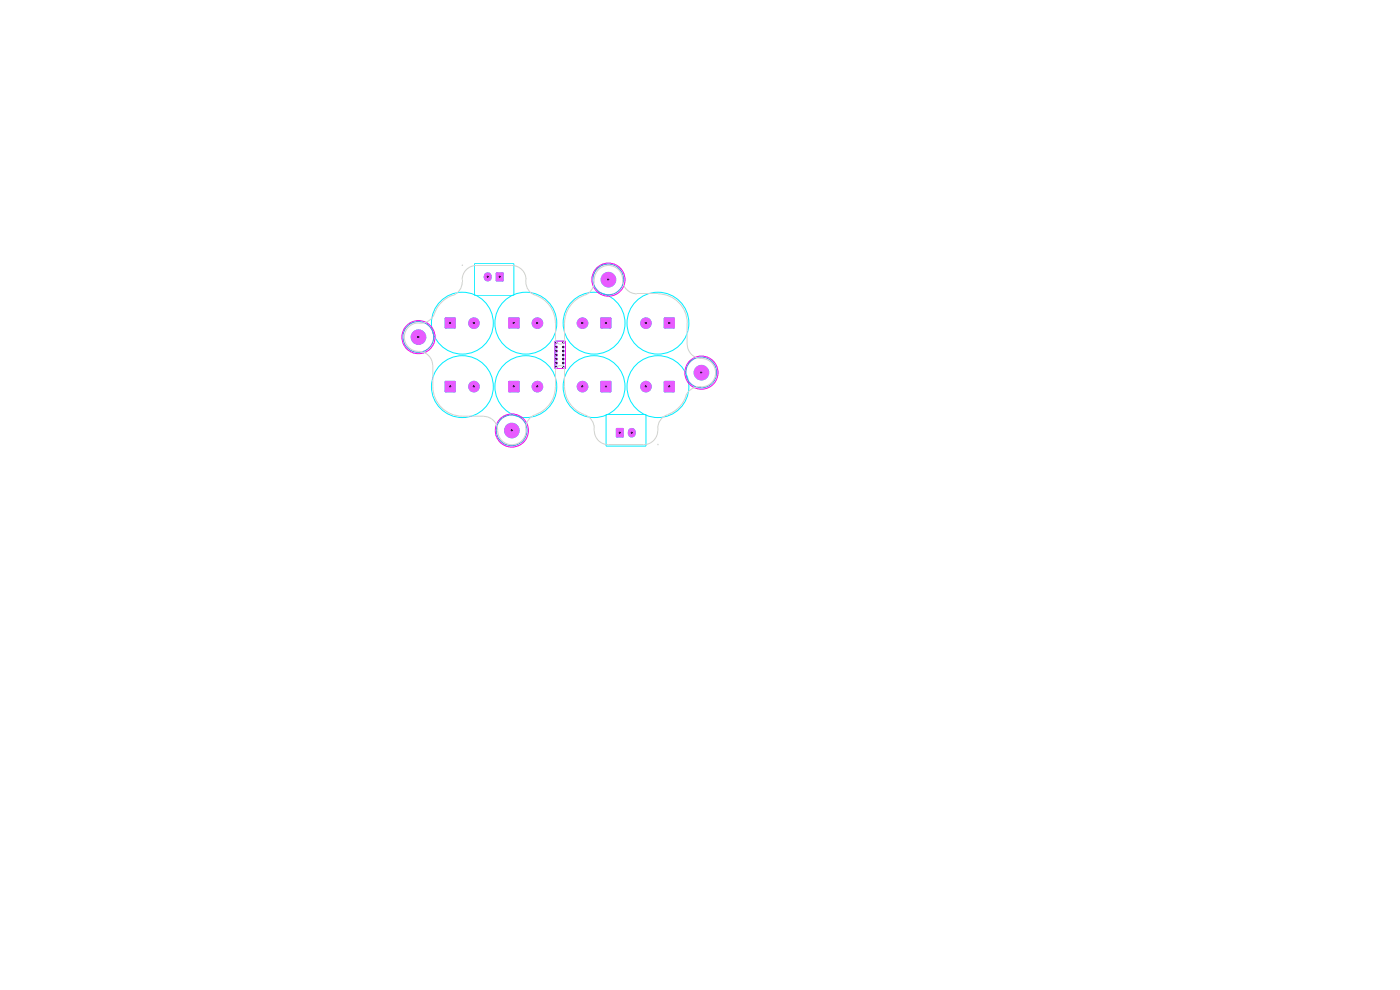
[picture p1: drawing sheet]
<svg xmlns="http://www.w3.org/2000/svg" width="297mm" height="210mm" viewBox="0 0 297 210" stroke-linecap="round" stroke-linejoin="round" font-family="sans-serif">
<g fill="none" stroke="#00edff" stroke-width=".21">
<path d="M100.6 55.9h8.4v6.7h-8.4zM117.7 72.4h2.2v5.8h-2.2zM128.6 87.9h8.4v6.7h-8.4z"/>
<circle cx="98.1" cy="68.6" r="6.6"/>
<circle cx="111.6" cy="68.6" r="6.6"/>
<circle cx="126" cy="68.6" r="6.6"/>
<circle cx="139.6" cy="68.6" r="6.6"/>
<circle cx="98.1" cy="82" r="6.6"/>
<circle cx="111.6" cy="82" r="6.6"/>
<circle cx="126" cy="82" r="6.6"/>
<circle cx="139.6" cy="82" r="6.6"/>
</g>
<g fill="#0fe">
<path d="M119.3 74.3h.4v.4h-.4z"/>
<path d="M119.3 75.1h.4v.4h-.4z"/>
<path d="M119.3 75.9h.4v.5h-.4z"/>
<path d="M119.3 76.8h.4v.4h-.4z"/>
<path d="M119.3 77.6h.4v.5h-.4z"/>
<path d="M119.3 72.5h.4v.4h-.4z"/>
<path d="M117.9 72.5h.4v.4h-.4z"/>
<path d="M119.3 73.4h.4v.5h-.4z"/>
<path d="M127.6 67.6h1.9v1.9h-1.9z"/>
<circle cx="123.6" cy="82" r="1.23"/>
<circle cx="129.1" cy="59.3" r="1.65"/>
</g>
<path d="M127.6 67.6h1.9v1.8h-1.9z" fill="none" stroke="#0fe" stroke-width=".51"/>
<g fill="#0fe">
<path d="M117.9 75.1h.4v.4h-.4z"/>
<path d="M117.9 75.9h.4v.5h-.4z"/>
<path d="M117.9 76.8h.4v.4h-.4z"/>
<path d="M117.9 77.6h.4v.5h-.4z"/>
<path d="M108.1 81.1h1.9v1.9h-1.9z"/>
<circle cx="123.6" cy="68.6" r="1.23"/>
</g>
<path d="M108 81h2v2h-2z" fill="none" stroke="#0fe" stroke-width=".51"/>
<g fill="#0fe">
<path d="M130.9 91.1h1.2v1.5h-1.2z"/>
<circle cx="114" cy="82" r="1.23"/>
<circle cx="108.6" cy="91.3" r="1.65"/>
</g>
<path d="M130.9 91h1.2v1.6h-1.2z" fill="none" stroke="#0fe" stroke-width=".51"/>
<path d="M134 91.6v.4" fill="none" stroke="#0fe" stroke-width="1.7"/>
<g fill="#0fe">
<path d="M141.1 81.1h1.9v1.9h-1.9z"/>
<circle cx="148.8" cy="79" r="1.65"/>
</g>
<path d="M141.1 81h1.8v2h-1.8z" fill="none" stroke="#0fe" stroke-width=".51"/>
<g fill="#0fe">
<path d="M141.1 67.6h1.9v1.9h-1.9z"/>
<circle cx="137" cy="82" r="1.23"/>
</g>
<path d="M141.1 67.6h1.8v1.8h-1.8z" fill="none" stroke="#0fe" stroke-width=".51"/>
<g fill="#0fe">
<path d="M127.6 81.1h1.9v1.9h-1.9z"/>
<circle cx="137" cy="68.6" r="1.23"/>
</g>
<path d="M127.6 81h1.9v2h-1.9z" fill="none" stroke="#0fe" stroke-width=".51"/>
<path d="M94.6 81.1h1.9v1.9h-1.9z" fill="#0fe"/>
<path d="M94.6 81h1.8v2h-1.8z" fill="none" stroke="#0fe" stroke-width=".51"/>
<g fill="#0fe">
<path d="M94.6 67.6h1.9v1.9h-1.9z"/>
<circle cx="100.5" cy="82" r="1.23"/>
</g>
<path d="M94.6 67.6h1.8v1.8h-1.8z" fill="none" stroke="#0fe" stroke-width=".51"/>
<g fill="#0fe">
<path d="M117.9 73.4h.4v.5h-.4z"/>
<path d="M117.9 74.3h.4v.4h-.4z"/>
<path d="M105.5 58.1h1.1v1.4h-1.1z"/>
<circle cx="100.5" cy="68.6" r="1.23"/>
<circle cx="88.8" cy="71.5" r="1.65"/>
</g>
<path d="M105.4 58h1.2v1.4h-1.2z" fill="none" stroke="#0fe" stroke-width=".51"/>
<path d="M103.5 58.6v.3" fill="none" stroke="#0fe" stroke-width="1.7"/>
<path d="M108.1 67.6h1.9v1.9h-1.9z" fill="#0fe"/>
<path d="M108 67.6h2v1.8h-2z" fill="none" stroke="#0fe" stroke-width=".51"/>
<circle cx="114" cy="68.6" r="1.23" fill="#0fe"/>
<g fill="none" stroke="#ff00e9" stroke-width=".21">
<path d="M117.7 72.4h2.2v5.8h-2.2z"/>
<circle cx="129.1" cy="59.3" r="3.5"/>
<circle cx="88.8" cy="71.5" r="3.5"/>
<circle cx="148.8" cy="79.1" r="3.5"/>
<circle cx="108.6" cy="91.3" r="3.5"/>
</g>
<g fill="#e85bff">
<path d="M119.3 74.3h.4v.4h-.4z"/>
<path d="M119.3 75.1h.4v.4h-.4z"/>
<path d="M119.3 75.9h.4v.5h-.4z"/>
<path d="M119.3 76.8h.4v.4h-.4z"/>
<path d="M119.3 77.6h.4v.5h-.4z"/>
<path d="M119.3 72.5h.4v.4h-.4z"/>
<path d="M117.9 72.5h.4v.4h-.4z"/>
<path d="M119.3 73.4h.4v.5h-.4z"/>
<path d="M127.6 67.6h1.9v1.9h-1.9z"/>
<circle cx="123.6" cy="82" r="1.23"/>
<circle cx="129.1" cy="59.3" r="1.65"/>
</g>
<path d="M127.6 67.6h1.9v1.8h-1.9z" fill="none" stroke="#e85bff" stroke-width=".51"/>
<g fill="#e85bff">
<path d="M117.9 75.1h.4v.4h-.4z"/>
<path d="M117.9 75.9h.4v.5h-.4z"/>
<path d="M117.9 76.8h.4v.4h-.4z"/>
<path d="M117.9 77.6h.4v.5h-.4z"/>
<path d="M108.1 81.1h1.9v1.9h-1.9z"/>
<circle cx="123.6" cy="68.6" r="1.23"/>
</g>
<path d="M108 81h2v2h-2z" fill="none" stroke="#e85bff" stroke-width=".51"/>
<g fill="#e85bff">
<path d="M130.9 91.1h1.2v1.5h-1.2z"/>
<circle cx="114" cy="82" r="1.23"/>
<circle cx="108.6" cy="91.3" r="1.65"/>
</g>
<path d="M130.9 91h1.2v1.6h-1.2z" fill="none" stroke="#e85bff" stroke-width=".51"/>
<path d="M134 91.6v.4" fill="none" stroke="#e85bff" stroke-width="1.7"/>
<g fill="#e85bff">
<path d="M141.1 81.1h1.9v1.9h-1.9z"/>
<circle cx="148.8" cy="79" r="1.65"/>
</g>
<path d="M141.1 81h1.8v2h-1.8z" fill="none" stroke="#e85bff" stroke-width=".51"/>
<g fill="#e85bff">
<path d="M141.1 67.6h1.9v1.9h-1.9z"/>
<circle cx="137" cy="82" r="1.23"/>
</g>
<path d="M141.1 67.6h1.8v1.8h-1.8z" fill="none" stroke="#e85bff" stroke-width=".51"/>
<g fill="#e85bff">
<path d="M127.6 81.1h1.9v1.9h-1.9z"/>
<circle cx="137" cy="68.6" r="1.23"/>
</g>
<path d="M127.6 81h1.9v2h-1.9z" fill="none" stroke="#e85bff" stroke-width=".51"/>
<path d="M94.6 81.1h1.9v1.9h-1.9z" fill="#e85bff"/>
<path d="M94.6 81h1.8v2h-1.8z" fill="none" stroke="#e85bff" stroke-width=".51"/>
<g fill="#e85bff">
<path d="M94.6 67.6h1.9v1.9h-1.9z"/>
<circle cx="100.5" cy="82" r="1.23"/>
</g>
<path d="M94.6 67.6h1.8v1.8h-1.8z" fill="none" stroke="#e85bff" stroke-width=".51"/>
<g fill="#e85bff">
<path d="M117.9 73.4h.4v.5h-.4z"/>
<path d="M117.9 74.3h.4v.4h-.4z"/>
<path d="M105.5 58.1h1.1v1.4h-1.1z"/>
<circle cx="100.5" cy="68.6" r="1.23"/>
<circle cx="88.8" cy="71.5" r="1.65"/>
</g>
<path d="M105.4 58h1.2v1.4h-1.2z" fill="none" stroke="#e85bff" stroke-width=".51"/>
<path d="M103.5 58.6v.3" fill="none" stroke="#e85bff" stroke-width="1.7"/>
<path d="M108.1 67.6h1.9v1.9h-1.9z" fill="#e85bff"/>
<path d="M108 67.6h2v1.8h-2z" fill="none" stroke="#e85bff" stroke-width=".51"/>
<circle cx="114" cy="68.6" r="1.23" fill="#e85bff"/>
<g fill="none" stroke="#4196e2" stroke-width=".21">
<circle cx="129" cy="59.3" r="3.3"/>
<circle cx="88.7" cy="71.5" r="3.3"/>
<circle cx="148.8" cy="79" r="3.3"/>
<circle cx="108.5" cy="91.3" r="3.3"/>
</g>
<g fill="#000">
<path d="M103.4 58.5l.3 .2-.1 .2-.3-.2zM105.9 58.5l.3 .2-.1 .2-.3-.2zM128.9 59.1l.3 .2-.1 .2-.3-.2zM88.6 71.3l.3 .2-.1 .2-.3-.2zM95.4 68.3l.3 .2-.1 .2-.3-.2zM100.4 68.3l.3 .2-.1 .2-.3-.2zM108.9 68.3l.3 .2-.1 .2-.3-.2zM113.9 68.3l.3 .2-.1 .2-.3-.2zM117.9 72.5l.3 .2-.1 .1-.3-.1zM117.9 73.4l.3 .2-.1 .2-.3-.2zM117.9 74.2l.3 .2-.1 .2-.3-.2zM117.9 75.1l.3 .2-.1 .2-.3-.2z"/>
<path d="M117.9 75.9l.3 .2-.1 .2-.3-.2zM117.9 76.8l.3 .2-.1 .2-.3-.2zM117.9 77.6l.3 .2-.1 .2-.3-.2zM119.4 72.5l.3 .2-.1 .1-.3-.1zM119.4 73.4l.3 .2-.1 .2-.3-.2zM119.4 74.2l.3 .2-.1 .2-.3-.2zM119.4 75.1l.3 .2-.1 .2-.3-.2zM119.4 75.9l.3 .2-.1 .2-.3-.2zM119.4 76.8l.3 .2-.1 .2-.3-.2zM119.4 77.6l.3 .2-.1 .2-.3-.2zM123.4 68.3l.3 .2-.1 .2-.3-.2zM128.4 68.3l.3 .2-.1 .2-.3-.2z"/>
<path d="M136.9 68.3l.3 .2-.1 .2-.3-.2zM141.9 68.3l.3 .2-.1 .2-.3-.2zM148.7 78.8l.3 .2-.1 .2-.3-.2zM95.4 81.8l.3 .2-.1 .2-.3-.2zM100.4 81.8l.3 .2-.1 .2-.3-.2zM108.4 91.1l.4 .2-.2 .2-.3-.2zM108.9 81.8l.3 .2-.1 .2-.3-.2zM113.9 81.8l.3 .2-.1 .2-.3-.2zM123.4 81.8l.3 .2-.1 .2-.3-.2zM128.4 81.8l.3 .2-.1 .2-.3-.2zM131.4 91.6l.3 .2-.1 .2-.3-.2zM133.9 91.6l.3 .2-.1 .2-.3-.2z"/>
<path d="M136.9 81.8l.3 .2-.1 .2-.3-.2zM141.9 81.8l.3 .2-.1 .2-.3-.2z"/>
</g>
<g fill="none" stroke="#d0d2cd" stroke-width=".21">
<path d="M98.1 59.8a3 3 0 0 1-2.1 2.9M98.1 59.3v.5M111.6 59.8a2.95 2.95 0 0 0 2 2.8M88.8 68.5a3 3 0 0 0-3 3 3 3 0 0 0 3 3 3.1 3.1 0 0 1 3 3v4.5a6.3 6.3 0 0 0 6.3 6.3h4.5a3 3 0 0 1 3 3 3 3 0 0 0 3 3 3 3 0 0 0 3-3M96.1 62.6a6.6 6.6 0 0 0-4.2 4.4 3.2 3.2 0 0 1-3.1 1.6M113.6 62.6a6.3 6.3 0 0 1 4.2 6v3.4M117.8 78.5a11.5 11.5 0 0 1-.5 6 6.3 6.3 0 0 1-3.7 3.4M117.9 72a.97 .97 0 0 0 .9 1 .97 .97 0 0 0 1-1M117.9 78.5a.97 .97 0 0 1 .9-.9 .97 .97 0 0 1 1 .9M119.8 78.5a11.5 11.5 0 0 0 .5 6 6.3 6.3 0 0 0 3.7 3.4M124 62.6a6.3 6.3 0 0 0-4.2 6v3.4M139.6 62.3a6.2 6.2 0 0 1 6.2 6.3"/>
<path d="M145.8 68.6v4.4M145.8 73a3 3 0 0 0 3 3 3 3 0 0 1 3 3 3 3 0 0 1-3 3.1M113.5 88a3 3 0 0 0-1.9 3.3M124 88a2.99 2.99 0 0 1 2.1 2.8M126 90.8v.5M129.1 94.3h7.4M139.5 91.3a3 3 0 0 1-3 3M139.6 90.8v.5M145.5 84a6.3 6.3 0 0 1-3.9 3.9M148.3 82.1a3 3 0 0 0-2.8 2M148.3 82h.5"/>
</g>
<path d="M101.1 56.3a3 3 0 0 0-3.1 3M101.1 56.3h7.5M108.6 56.3a3 3 0 0 1 3 3M126 59.3a3.1 3.1 0 0 1-2 3.3M126.1 59.3a3 3 0 0 1 3-3 3 3 0 0 1 3 3 3 3 0 0 0 3 3M135.1 62.3h4.5M126.1 91.3a3 3 0 0 0 3 3M139.6 94.3h.1M141.6 88a2.99 2.99 0 0 0-2.1 2.8" fill="none" stroke="#d0d2cd" stroke-width=".21"/>
<path d="M98.1 56.3h.1M111.6 59.3v.5" fill="none" stroke="#d0d2cd" stroke-width=".21"/>
</svg>
